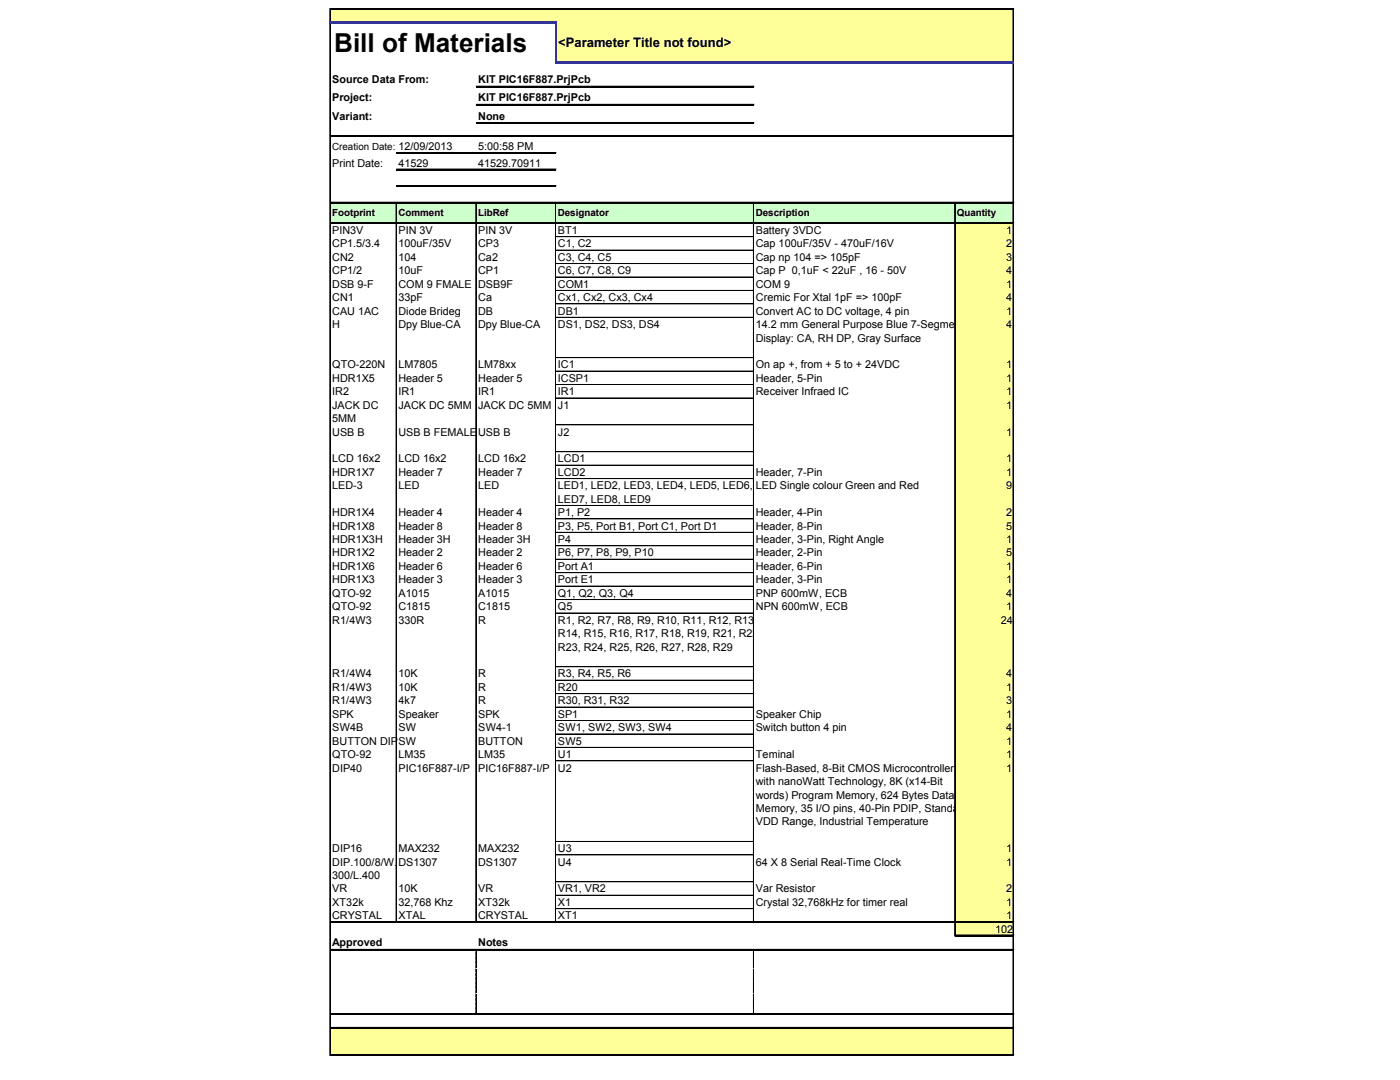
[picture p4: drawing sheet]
<svg xmlns="http://www.w3.org/2000/svg" width="279mm" height="215mm" viewBox="0 0 279 215" stroke-linecap="round" stroke-linejoin="round" font-family="sans-serif">
<defs><g id="words">
<text font-size="5.2" x="66.6" y="10.3">Bill of Materials</text>
<text font-size="2.6" x="111.2" y="9.4">&lt;Parameter Title not found&gt;</text>
<g font-size="2.2">
<text x="66.2" y="16.6">Source Data From:</text>
<text x="95.3" y="16.6">KIT PIC16F887.PrjPcb</text>
<text x="66.2" y="20.2">Project:</text>
<text x="66.2" y="23.8">Variant:</text>
<text x="95.3" y="20.2">KIT PIC16F887.PrjPcb</text>
<text x="95.3" y="23.8">None</text>
<text x="95.3" y="29.9">5:00:58 PM</text>
<text x="66.2" y="33.2">Print Date:</text>
<text x="79.4" y="33.2">41529</text>
<text x="95.3" y="33.2">41529.70911</text>
<text x="66.2" y="46.6">PIN3V</text>
<text x="79.4" y="46.6">PIN 3V</text>
<text x="95.3" y="46.6">PIN 3V</text>
<text x="111.2" y="46.6">BT1</text>
<text x="150.7" y="46.6">Battery 3VDC</text>
<text x="200.6" y="46.6">1</text>
<text x="66.2" y="49.3">CP1.5/3.4</text>
<text x="66.2" y="52">CN2</text>
<text x="79.4" y="49.3">100uF/35V</text>
<text x="79.4" y="52">104</text>
<text x="95.3" y="49.3">CP3</text>
<text x="95.3" y="52">Ca2</text>
<text x="111.2" y="49.3">C1, C2</text>
<text x="111.2" y="52">C3, C4, C5</text>
<text x="150.7" y="49.3">Cap 100uF/35V - 470uF/16V</text>
<text x="150.7" y="52">Cap np 104 =&gt; 105pF</text>
<text x="200.6" y="49.3">2</text>
<text x="200.6" y="52">3</text>
<text x="66.2" y="54.6">CP1/2</text>
<text x="66.2" y="57.3">DSB 9-F</text>
<text x="79.4" y="54.6">10uF</text>
<text x="79.4" y="57.3">COM 9 FMALE</text>
<text x="95.3" y="54.6">CP1</text>
<text x="95.3" y="57.3">DSB9F</text>
<text x="111.2" y="54.6">C6, C7, C8, C9</text>
<text x="111.2" y="57.3">COM1</text>
<text x="150.7" y="54.6">Cap P 0,1uF &lt; 22uF , 16 - 50V</text>
<text x="150.7" y="57.3">COM 9</text>
<text x="200.6" y="54.6">4</text>
<text x="200.6" y="57.3">1</text>
<text x="66.2" y="60">CN1</text>
<text x="66.2" y="62.7">CAU 1AC</text>
<text x="66.2" y="65.4">H</text>
<text x="79.4" y="60">33pF</text>
<text x="79.4" y="62.7">Diode Brideg</text>
<text x="79.4" y="65.4">Dpy Blue-CA</text>
<text x="95.3" y="60">Ca</text>
<text x="95.3" y="62.7">DB</text>
<text x="95.3" y="65.4">Dpy Blue-CA</text>
<text x="111.2" y="60">Cx1, Cx2, Cx3, Cx4</text>
<text x="111.2" y="62.7">DB1</text>
<text x="111.2" y="65.4">DS1, DS2, DS3, DS4</text>
<text x="150.7" y="60">Cremic For Xtal 1pF =&gt; 100pF</text>
<text x="150.7" y="62.7">Convert AC to DC voltage, 4 pin</text>
<text x="150.7" y="65.4">14.2 mm General Purpose Blue 7-Segment</text>
<text x="200.6" y="60">4</text>
<text x="200.6" y="62.7">1</text>
<text x="200.6" y="65.4">4</text>
<text x="150.7" y="68.1">Display: CA, RH DP, Gray Surface</text>
<text x="66.2" y="73.4">QTO-220N</text>
<text x="66.2" y="76.1">HDR1X5</text>
<text x="79.4" y="73.4">LM7805</text>
<text x="79.4" y="76.1">Header 5</text>
<text x="95.3" y="73.4">LM78xx</text>
<text x="95.3" y="76.1">Header 5</text>
<text x="111.2" y="73.4">IC1</text>
<text x="111.2" y="76.1">ICSP1</text>
<text x="150.7" y="73.4">On ap +, from + 5 to + 24VDC</text>
<text x="150.7" y="76.1">Header, 5-Pin</text>
<text x="200.6" y="73.4">1</text>
<text x="200.6" y="76.1">1</text>
<text x="66.2" y="78.7">IR2</text>
<text x="66.2" y="81.4">JACK DC</text>
<text x="79.4" y="78.7">IR1</text>
<text x="79.4" y="81.4">JACK DC 5MM</text>
<text x="95.3" y="78.7">IR1</text>
<text x="95.3" y="81.4">JACK DC 5MM</text>
<text x="111.2" y="78.7">IR1</text>
<text x="111.2" y="81.4">J1</text>
<text x="150.7" y="78.7">Receiver Infraed IC</text>
<text x="200.6" y="78.7">1</text>
<text x="200.6" y="81.4">1</text>
<text x="66.2" y="84.1">5MM</text>
<text x="66.2" y="86.8">USB B</text>
<text x="79.4" y="86.8">USB B FEMALE</text>
<text x="95.3" y="86.8">USB B</text>
<text x="111.2" y="86.8">J2</text>
<text x="200.6" y="86.8">1</text>
<text x="66.2" y="92.1">LCD 16x2</text>
<text x="66.2" y="94.8">HDR1X7</text>
<text x="79.4" y="92.1">LCD 16x2</text>
<text x="79.4" y="94.8">Header 7</text>
<text x="95.3" y="92.1">LCD 16x2</text>
<text x="95.3" y="94.8">Header 7</text>
<text x="111.2" y="92.1">LCD1</text>
<text x="111.2" y="94.8">LCD2</text>
<text x="150.7" y="94.8">Header, 7-Pin</text>
<text x="200.6" y="92.1">1</text>
<text x="200.6" y="94.8">1</text>
<text x="66.2" y="97.5">LED-3</text>
<text x="79.4" y="97.5">LED</text>
<text x="95.3" y="97.5">LED</text>
<text x="111.2" y="97.5">LED1, LED2, LED3, LED4, LED5, LED6,</text>
<text x="111.2" y="100.2">LED7, LED8, LED9</text>
<text x="150.7" y="97.5">LED Single colour Green and Red</text>
<text x="200.6" y="97.5">9</text>
<text x="66.2" y="102.9">HDR1X4</text>
<text x="66.2" y="105.5">HDR1X8</text>
<text x="79.4" y="102.9">Header 4</text>
<text x="79.4" y="105.5">Header 8</text>
<text x="95.3" y="102.9">Header 4</text>
<text x="95.3" y="105.5">Header 8</text>
<text x="111.2" y="102.9">P1, P2</text>
<text x="111.2" y="105.5">P3, P5, Port B1, Port C1, Port D1</text>
<text x="150.7" y="102.9">Header, 4-Pin</text>
<text x="150.7" y="105.5">Header, 8-Pin</text>
<text x="200.6" y="102.9">2</text>
<text x="200.6" y="105.5">5</text>
<text x="66.2" y="108.2">HDR1X3H</text>
<text x="66.2" y="110.9">HDR1X2</text>
<text x="66.2" y="113.6">HDR1X6</text>
<text x="79.4" y="108.2">Header 3H</text>
<text x="79.4" y="110.9">Header 2</text>
<text x="79.4" y="113.6">Header 6</text>
<text x="95.3" y="108.2">Header 3H</text>
<text x="95.3" y="110.9">Header 2</text>
<text x="95.3" y="113.6">Header 6</text>
<text x="111.2" y="108.2">P4</text>
<text x="111.2" y="110.9">P6, P7, P8, P9, P10</text>
<text x="111.2" y="113.6">Port A1</text>
<text x="150.7" y="108.2">Header, 3-Pin, Right Angle</text>
<text x="150.7" y="110.9">Header, 2-Pin</text>
<text x="150.7" y="113.6">Header, 6-Pin</text>
<text x="200.6" y="108.2">1</text>
<text x="200.6" y="110.9">5</text>
<text x="200.6" y="113.6">1</text>
<text x="66.2" y="116.2">HDR1X3</text>
<text x="66.2" y="118.9">QTO-92</text>
<text x="79.4" y="116.2">Header 3</text>
<text x="79.4" y="118.9">A1015</text>
<text x="95.3" y="116.2">Header 3</text>
<text x="95.3" y="118.9">A1015</text>
<text x="111.2" y="116.2">Port E1</text>
<text x="111.2" y="118.9">Q1, Q2, Q3, Q4</text>
<text x="150.7" y="116.2">Header, 3-Pin</text>
<text x="150.7" y="118.9">PNP 600mW, ECB</text>
<text x="200.6" y="116.2">1</text>
<text x="200.6" y="118.9">4</text>
<text x="66.2" y="121.6">QTO-92</text>
<text x="66.2" y="124.3">R1/4W3</text>
<text x="79.4" y="121.6">C1815</text>
<text x="79.4" y="124.3">330R</text>
<text x="95.3" y="121.6">C1815</text>
<text x="95.3" y="124.3">R</text>
<text x="111.2" y="121.6">Q5</text>
<text x="111.2" y="124.3">R1, R2, R7, R8, R9, R10, R11, R12, R13,</text>
<text x="150.7" y="121.6">NPN 600mW, ECB</text>
<text x="199.5" y="124.3">24</text>
<text x="200.6" y="121.6">1</text>
<text x="111.2" y="127">R14, R15, R16, R17, R18, R19, R21, R22,</text>
<text x="111.2" y="129.7">R23, R24, R25, R26, R27, R28, R29</text>
<text x="66.2" y="135">R1/4W4</text>
<text x="66.2" y="137.7">R1/4W3</text>
<text x="79.4" y="135">10K</text>
<text x="79.4" y="137.7">10K</text>
<text x="95.3" y="135">R</text>
<text x="95.3" y="137.7">R</text>
<text x="111.2" y="135">R3, R4, R5, R6</text>
<text x="111.2" y="137.7">R20</text>
<text x="200.6" y="135">4</text>
<text x="200.6" y="137.7">1</text>
<text x="66.2" y="140.3">R1/4W3</text>
<text x="66.2" y="143">SPK</text>
<text x="79.4" y="140.3">4k7</text>
<text x="79.4" y="143">Speaker</text>
<text x="95.3" y="140.3">R</text>
<text x="95.3" y="143">SPK</text>
<text x="111.2" y="140.3">R30, R31, R32</text>
<text x="111.2" y="143">SP1</text>
<text x="150.7" y="143">Speaker Chip</text>
<text x="200.6" y="140.3">3</text>
<text x="200.6" y="143">1</text>
<text x="66.2" y="145.7">SW4B</text>
<text x="66.2" y="148.4">BUTTON DIP</text>
<text x="79.4" y="145.7">SW</text>
<text x="79.4" y="148.4">SW</text>
<text x="95.3" y="145.7">SW4-1</text>
<text x="95.3" y="148.4">BUTTON</text>
<text x="111.2" y="145.7">SW1, SW2, SW3, SW4</text>
<text x="111.2" y="148.4">SW5</text>
<text x="150.7" y="145.7">Switch button 4 pin</text>
<text x="200.6" y="145.7">4</text>
<text x="200.6" y="148.4">1</text>
<text x="66.2" y="151.1">QTO-92</text>
<text x="66.2" y="153.7">DIP40</text>
<text x="79.4" y="151.1">LM35</text>
<text x="79.4" y="153.7">PIC16F887-I/P</text>
<text x="95.3" y="151.1">LM35</text>
<text x="95.3" y="153.7">PIC16F887-I/P</text>
<text x="111.2" y="151.1">U1</text>
<text x="111.2" y="153.7">U2</text>
<text x="150.7" y="151.1">Teminal</text>
<text x="150.7" y="153.7">Flash-Based, 8-Bit CMOS Microcontroller</text>
<text x="200.6" y="151.1">1</text>
<text x="200.6" y="153.7">1</text>
<text x="150.7" y="156.4">with nanoWatt Technology, 8K (x14-Bit</text>
<text x="150.7" y="159.1">words) Program Memory, 624 Bytes Data</text>
<text x="150.7" y="161.8">Memory, 35 I/O pins, 40-Pin PDIP, Standard</text>
<text x="150.7" y="164.5">VDD Range, Industrial Temperature</text>
<text x="66.2" y="169.8">DIP16</text>
<text x="66.2" y="172.5">DIP.100/8/W.</text>
<text x="79.4" y="169.8">MAX232</text>
<text x="79.4" y="172.5">DS1307</text>
<text x="95.3" y="169.8">MAX232</text>
<text x="95.3" y="172.5">DS1307</text>
<text x="111.2" y="169.8">U3</text>
<text x="111.2" y="172.5">U4</text>
<text x="150.7" y="172.5">64 X 8 Serial Real-Time Clock</text>
<text x="200.6" y="169.8">1</text>
<text x="200.6" y="172.5">1</text>
<text x="66.2" y="175.2">300/L.400</text>
<text x="66.2" y="177.8">VR</text>
<text x="79.4" y="177.8">10K</text>
<text x="95.3" y="177.8">VR</text>
<text x="111.2" y="177.8">VR1, VR2</text>
<text x="150.7" y="177.8">Var Resistor</text>
<text x="200.6" y="177.8">2</text>
<text x="66.2" y="180.5">XT32k</text>
<text x="66.2" y="183.2">CRYSTAL</text>
<text x="79.4" y="180.5">32,768 Khz</text>
<text x="79.4" y="183.2">XTAL</text>
<text x="95.3" y="180.5">XT32k</text>
<text x="95.3" y="183.2">CRYSTAL</text>
<text x="111.2" y="180.5">X1</text>
<text x="111.2" y="183.2">XT1</text>
<text x="150.7" y="180.5">Crystal 32,768kHz for timer real</text>
<text x="198.4" y="185.9">102</text>
<text x="200.6" y="180.5">1</text>
<text x="200.6" y="183.2">1</text>
<text x="66.2" y="188.5">Approved</text>
<text x="95.3" y="188.5">Notes</text>
</g>
<g font-size="1.9">
<text x="66.2" y="29.9">Creation Date: 12/09/2013</text>
<text x="66.2" y="43.1">Footprint</text>
<text x="79.4" y="43.1">Comment</text>
<text x="95.3" y="43.1">LibRef</text>
<text x="111.2" y="43.1">Designator</text>
<text x="150.6" y="43.1">Description</text>
<text x="190.7" y="43.1">Quantity</text>
</g>
</g></defs>
<g fill="#ff9">
<path d="M65.9 1.8h136.1v2.8h-136.1z"/>
<path d="M110.8 4.5h91.2v7.9h-91.2z"/>
</g>
<path d="M65.9 40.4h136.1v4.1h-136.1z" fill="#cfc"/>
<g fill="#ff9">
<path d="M190.4 44.5h11.6v2.7h-11.6z"/>
<path d="M190.4 47.2h11.6v2.7h-11.6z"/>
<path d="M190.4 49.8h11.6v2.7h-11.6z"/>
<path d="M190.4 52.5h11.6v2.7h-11.6z"/>
<path d="M190.4 55.2h11.6v2.7h-11.6z"/>
<path d="M190.4 57.9h11.6v2.7h-11.6z"/>
<path d="M190.4 60.5h11.6v2.7h-11.6z"/>
<path d="M190.4 63.2h11.6v8.1h-11.6z"/>
<path d="M190.4 71.3h11.6v2.7h-11.6z"/>
<path d="M190.4 73.9h11.6v2.7h-11.6z"/>
<path d="M190.4 76.6h11.6v2.7h-11.6z"/>
<path d="M190.4 79.3h11.6v5.4h-11.6z"/>
<path d="M190.4 84.6h11.6v5.4h-11.6z"/>
<path d="M190.4 90h11.6v2.7h-11.6z"/>
<path d="M190.4 92.7h11.6v2.7h-11.6z"/>
<path d="M190.4 95.4h11.6v5.3h-11.6z"/>
<path d="M190.4 100.7h11.6v2.7h-11.6z"/>
<path d="M190.4 103.4h11.6v2.7h-11.6z"/>
<path d="M190.4 106.1h11.6v2.7h-11.6z"/>
<path d="M190.4 108.7h11.6v2.8h-11.6z"/>
<path d="M190.4 111.4h11.6v2.7h-11.6z"/>
<path d="M190.4 114.1h11.6v2.7h-11.6z"/>
<path d="M190.4 116.8h11.6v2.7h-11.6z"/>
<path d="M190.4 119.5h11.6v2.7h-11.6z"/>
<path d="M190.4 122.1h11.6v10.8h-11.6z"/>
<path d="M190.4 132.9h11.6v2.7h-11.6z"/>
<path d="M190.4 135.5h11.6v2.7h-11.6z"/>
<path d="M190.4 138.2h11.6v2.7h-11.6z"/>
<path d="M190.4 140.9h11.6v2.7h-11.6z"/>
<path d="M190.4 143.6h11.6v2.7h-11.6z"/>
<path d="M190.4 146.2h11.6v2.7h-11.6z"/>
<path d="M190.4 148.9h11.6v2.7h-11.6z"/>
<path d="M190.4 151.6h11.6v16.1h-11.6z"/>
<path d="M190.4 167.7h11.6v2.7h-11.6z"/>
<path d="M190.4 170.3h11.6v5.4h-11.6z"/>
<path d="M190.4 175.7h11.6v2.7h-11.6z"/>
<path d="M190.4 178.4h11.6v2.7h-11.6z"/>
<path d="M190.4 181.1h11.6v2.7h-11.6z"/>
<path d="M190.4 183.7h11.6v2.7h-11.6z"/>
<path d="M65.9 204.8h136.1v5.5h-136.1z"/>
</g>
<g fill="none" stroke="#000" stroke-width=".2">
<path d="M65.7 1.6v2.7M65.7 4.8v205.5M65.8 1.6v2.7M65.8 4.8v205.5M65.9 1.6h136.2M94.9 17.2h55.4M201.9 1.8v10.4M201.9 12.6v197.7M202 1.8v10.4M202 12.6v197.7M65.9 27.1h136.2M79 30.4h31.8"/>
<path d="M79 33.7h31.8M79 37h31.8M94.9 20.8h55.4M94.9 24.4h55.4M65.9 40.3h136.2M65.9 44.4h136.2M78.9 40.5v143.3M79 40.5v143.3M94.8 40.5v143.3M94.9 40.5v143.3M110.7 40.5v143.3M110.8 40.5v143.3"/>
<path d="M110.9 47.2h39.3M110.9 49.8h39.3M110.9 52.5h39.3M110.9 55.2h39.3M110.9 57.9h39.3M150.2 40.5v143.3M150.3 40.5v143.3M190.3 40.5v146M190.4 40.5v146M110.9 60.5l39.3 .1M110.9 63.2h39.3M110.9 71.3h39.3"/>
<path d="M110.9 73.9h39.3M110.9 76.6h39.3M110.9 79.3h39.3M110.9 84.6l39.3 .1M110.9 90h39.3M110.9 92.7h39.3M110.9 95.4h39.3M110.9 100.7h39.3M110.9 103.4h39.3M110.9 106.1h39.3M110.9 108.7h39.3M110.9 108.8h39.3"/>
<path d="M110.9 111.4h39.3M110.9 114.1h39.3M110.9 116.8h39.3M110.9 119.5h39.3M110.9 122.1l39.3 .1M110.9 132.9h39.3M110.9 135.5h39.3M110.9 138.2h39.3M110.9 140.9h39.3M110.9 143.6h39.3M110.9 146.2l39.3 .1M110.9 148.9h39.3"/>
<path d="M110.9 151.6h39.3M110.9 167.7h39.3M110.9 170.3h39.3M110.9 170.4h39.3M110.9 175.7h39.3M110.9 178.4h39.3M65.9 183.6h136.2M65.9 189.2h136.2M94.8 189.5h.1M94.8 189.7v.7M94.8 190.6v.6M94.8 191.4v.6"/>
<path d="M94.8 192.2v.7M94.8 193.1v.6M94.8 193.9v.6M94.8 194.7v.7M94.8 195.6v.6M94.8 196.4v.6M94.8 197.2v.6M94.8 198.1v.6M94.8 198.9v.6M94.8 199.7v.6M110.9 181.1h39.3M150.2 189.5h.1"/>
<path d="M150.2 189.7v.7M150.2 190.6v.6M150.2 191.4v.6M150.2 192.2v.7M150.2 193.1v.6M150.2 193.9v.6M150.2 194.7v.7M150.2 195.6v.6M150.2 196.4v.6M150.2 197.2v.6M150.2 198.1v.6M150.2 198.9v.6"/>
<path d="M150.2 199.7v.6M190.5 186.3h11.6M65.9 202h136.2M65.9 204.7h136.2M65.9 210.1h136.2M94.8 200.6v.6M94.8 201.4v.6M150.2 200.6v.6M150.2 201.4v.6"/>
</g>
<path d="M110.8 4.8v7.8" fill="none" stroke="#339" stroke-width=".38"/>
<g fill="#000">
<path d="M94.8 189.5h.2zM94.8 189.7h.2v.7h-.2zM94.8 190.6h.2v.6h-.2zM94.8 191.4h.2v.6h-.2zM94.8 192.2h.2v.7h-.2zM94.8 193.1h.2v.6h-.2zM94.8 193.9h.2v.6h-.2zM94.8 194.7h.2v.7h-.2zM94.8 195.6h.2v.6h-.2zM94.8 196.4h.2v.6h-.2zM94.8 197.2h.2v.6h-.2zM94.8 198.1h.2v.6h-.2z"/>
<path d="M94.8 198.9h.2v.6h-.2zM94.8 199.7h.2v.6h-.2zM150.2 189.5h.2zM150.2 189.7h.2v.7h-.2zM150.2 190.6h.2v.6h-.2zM150.2 191.4h.2v.6h-.2zM150.2 192.2h.2v.7h-.2zM150.2 193.1h.2v.6h-.2zM150.2 193.9h.2v.6h-.2zM150.2 194.7h.2v.7h-.2zM150.2 195.6h.2v.6h-.2zM150.2 196.4h.2v.6h-.2z"/>
<path d="M150.2 197.2h.2v.6h-.2zM150.2 198.1h.2v.6h-.2zM150.2 198.9h.2v.6h-.2zM150.2 199.7h.2v.6h-.2zM94.8 200.6h.2v.6h-.2zM94.8 201.4h.2v.6h-.2zM150.2 200.6h.2v.6h-.2zM150.2 201.4h.2v.6h-.2z"/>
</g>
<g fill="none" stroke="#000" stroke-width=".21">
<path d="M65.9 1.7h136.2M94.9 17.3h55.4M65.9 27.2h136.2M79 30.5h31.8M79 33.8h31.8M79 37.1h31.8M94.9 20.9h55.4M94.9 24.5h55.4M65.9 40.4h136.2M65.9 44.5h136.2M65.9 183.7h136.2M65.9 189.3h136.2"/>
<path d="M190.5 186.4h11.6M65.9 202.1h136.2M65.9 204.8h136.2M65.9 210.2h136.2"/>
</g>
<path d="M65.7 4.5h45.3M111 12.4h91.1" fill="none" stroke="#339" stroke-width=".42"/>
<use href="#words"/>
</svg>
